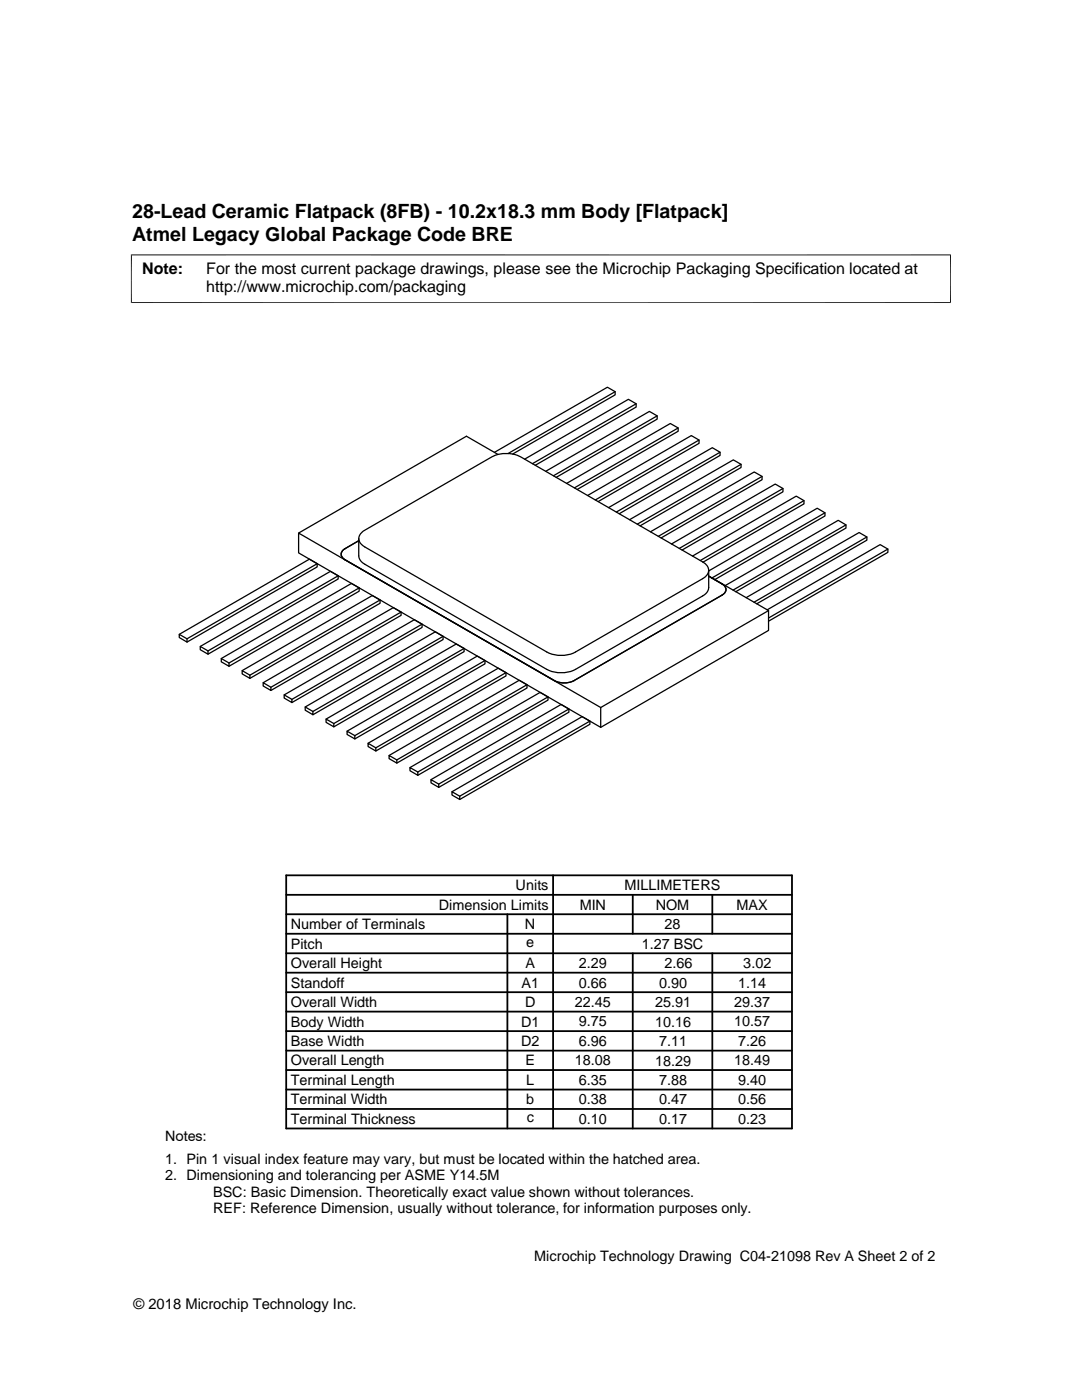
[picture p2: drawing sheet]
<svg xmlns="http://www.w3.org/2000/svg" width="216mm" height="279mm" viewBox="0 0 216 279" stroke-linecap="round" stroke-linejoin="round" font-family="sans-serif">
<defs><g id="words">
<g font-size="3.9">
<text x="26.4" y="43.5">28-Lead Ceramic Flatpack (8FB) - 10.2x18.3 mm Body [Flatpack]</text>
<text x="26.4" y="48">Atmel Legacy Global Package Code BRE</text>
</g>
<g font-size="3.2">
<text x="28.4" y="54.6">Note:</text>
<text x="41.1" y="54.6">For the most current package drawings, please see the Microchip Packaging Specification located at</text>
<text x="41.1" y="58.3">http://www.microchip.com/packaging</text>
</g>
<g font-size="2.9">
<text x="102.9" y="177.7">Units</text>
<text x="124.6" y="177.7">MILLIMETERS</text>
<text x="58" y="185.4">Number of Terminals</text>
<text x="87.6" y="181.5">Dimension Limits</text>
<text x="104.8" y="185.4">N</text>
<text x="115.7" y="181.6">MIN</text>
<text x="130.8" y="181.5">NOM</text>
<text x="132.6" y="185.4">28</text>
<text x="147" y="181.5">MAX</text>
<text x="58" y="189.3">Pitch</text>
<text x="105" y="189">e</text>
<text x="128" y="189.3">1.27 BSC</text>
<text x="58" y="193.2">Overall Height</text>
<text x="58" y="197.1">Standoff</text>
<text x="104.1" y="197.1">A1</text>
<text x="104.8" y="193.2">A</text>
<text x="115.5" y="193.2">2.29</text>
<text x="115.5" y="197.1">0.66</text>
<text x="131.5" y="197.1">0.90</text>
<text x="132.6" y="193.2">2.66</text>
<text x="147.3" y="197.1">1.14</text>
<text x="148.3" y="193.2">3.02</text>
<text x="58" y="201">Overall Width</text>
<text x="104.8" y="201">D</text>
<text x="114.7" y="201">22.45</text>
<text x="130.7" y="201">25.91</text>
<text x="146.5" y="201">29.37</text>
<text x="58" y="204.9">Body Width</text>
<text x="58" y="208.7">Base Width</text>
<text x="104" y="204.9">D1</text>
<text x="104" y="208.8">D2</text>
<text x="115.5" y="208.7">6.96</text>
<text x="115.5" y="204.9">9.75</text>
<text x="130.7" y="204.9">10.16</text>
<text x="131.5" y="208.8">7.11</text>
<text x="146.5" y="204.9">10.57</text>
<text x="147.3" y="208.7">7.26</text>
<text x="58" y="212.6">Overall Length</text>
<text x="104.8" y="212.6">E</text>
<text x="114.7" y="212.6">18.08</text>
<text x="130.7" y="212.6">18.29</text>
<text x="146.5" y="212.6">18.49</text>
<text x="58" y="220.4">Terminal Width</text>
<text x="58" y="216.5">Terminal Length</text>
<text x="105" y="216.5">L</text>
<text x="105" y="220.4">b</text>
<text x="115.5" y="216.5">6.35</text>
<text x="115.5" y="220.4">0.38</text>
<text x="131.5" y="216.5">7.88</text>
<text x="131.5" y="220.4">0.47</text>
<text x="147.3" y="216.5">9.40</text>
<text x="147.3" y="220.4">0.56</text>
<text x="32.9" y="227.6">Notes:</text>
<text x="58" y="224.3">Terminal Thickness</text>
<text x="105.1" y="224">c</text>
<text x="115.5" y="224.3">0.10</text>
<text x="131.5" y="224.3">0.17</text>
<text x="147.3" y="224.3">0.23</text>
<text x="32.9" y="232.2">1. Pin 1 visual index feature may vary, but must be located within the hatched area.</text>
<text x="32.9" y="235.5">2. Dimensioning and tolerancing per ASME Y14.5M</text>
<text x="42.5" y="238.8">BSC: Basic Dimension. Theoretically exact value shown without tolerances.</text>
<text x="42.5" y="242.2">REF: Reference Dimension, usually without tolerance, for information purposes only.</text>
<text x="106.6" y="251.7">Microchip Technology Drawing C04-21098 Rev A Sheet 2 of 2</text>
<text x="26.6" y="261.3">© 2018 Microchip Technology Inc.</text>
</g>
</g></defs>
<g fill="none" stroke="#000" stroke-width=".25">
<path d="M122.7 78.2l-21.3 12.3M98.7 90.3l22.5-13 1.5 .9v.6l-20.4 11.8M99.4 90.7l-6.3-3.6-33.5 19.3M104.7 91.6l20.7-11.9 1.5 .9v.6l-20.1 11.7M108.9 94.1l20.7-12 1.5 .9v.7l-20.1 11.6M113.1 96.5l20.7-12 1.5 .9v.7l-20.1 11.6M117.2 98.9l20.7-12 1.6 .9v.7l-20.1 11.6M126.9 80.6l-20.7 11.9M131.1 83l-20.7 12M135.3 85.4l-20.7 12M139.5 87.8l-20.7 12M143.7 90.3l-20.7 11.9"/>
<path d="M147.9 92.7l-20.7 11.9M152.1 95.1l-20.7 11.9M156.2 97.5l-20.7 12M160.4 99.9l-20.7 12M59.6 106.4l60.3 34.8v4l-60.3-34.9zM63.3 112.5l-26 15M67.5 114.9l-26 15M71.6 107.9l-2.7 1.6a1.18 1.18 0 0 0-.8 1.1 1.18 1.18 0 0 0 .8 1.1l41.8 24.1a4.3 4.3 0 0 0 3.8 0l29.6-17a1.18 1.18 0 0 0 .8-1.1 1.18 1.18 0 0 0-.8-1.2l-2.7-1.5M71.6 107.5v3.8l.3 .5 .5 .6 36.7 21.2a6.4 6.4 0 0 0 5.8 0l25.7-14.9 .5-.5 .3-.6v-3.8M71.7 117.3l-26 15M72 106.5l.8-.7 25.3-14.6a6.4 6.4 0 0 1 5.8 0l36.3 20.9a1.77 1.77 0 0 1 1.2 1.7 1.77 1.77 0 0 1-1.2 1.7l-25.3 14.6a6.3 6.3 0 0 1-5.8 0l-36.3-20.9a1.73 1.73 0 0 1-.8-2.7zM75.8 119.7l-25.9 15"/>
<path d="M121.4 101.3l20.7-12 1.6 1v.6l-20.2 11.6M125.6 103.7l20.7-11.9 1.6 .9v.6l-20.2 11.6M129.8 106.1l20.7-11.9 1.6 .9v.6l-20.2 11.7M134 108.6l20.7-12 1.5 .9v.6l-20.1 11.7M138.2 111l20.7-12 1.5 .9v.7l-20.1 11.6M141.4 115l12 6.9M141.4 113.9l21.7-12.5 1.5 .9v.7l-22 12.7M144.7 116.9l22.6-13.1 1.5 1v.6l-22 12.7M148.9 119.3l22.5-13 1.6 .9v.6l-22 12.7M164.6 102.3l-22.5 13M168.8 104.8l-22.5 13M173 107.2l-22.5 13"/>
<path d="M177.2 109.6l-23.8 13.7M35.8 126.6l1.5 .9v.6l-1.5-.9zM35.8 126.6l25.9-15 1.6 .9v.6l-26 15M40 129l1.5 .9v.7l-1.5-.9zM40 129l25.9-15 1.6 .9v.6l-26 15.1M44.2 131.4l1.5 .9v.7l-1.5-.9zM44.2 131.4l25.9-15 1.6 .9v.7l-26 15M48.3 133.8l1.6 .9v.7l-1.6-.9zM48.3 133.8l26-14.9 1.5 .8v.7l-25.9 15M52.5 136.2l1.6 1v.6l-1.6-.9zM52.5 136.2l26-14.9 1.5 .9v.6l-25.9 15M56.7 138.7l1.6 .9v.6l-1.6-.9z"/>
<path d="M56.7 138.7l26-15 1.5 .9v.6l-25.9 15M80 122.2l-25.9 15M84.2 124.6l-25.9 15M88.4 127l-26 15M92.6 129.4l-26 15M96.8 131.8l-26 15M101 134.2l-26 15M105.2 136.7l-26 15M109.3 139.1l-25.9 15M153.1 121.7l22.5-13 1.6 .9v.6l-23.8 13.8M153.4 121.9v3.9l-33.5 19.4M153.4 121.9l-33.5 19.3"/>
<path d="M60.9 141.1l1.5 .9v.6l-1.5-.9zM60.9 141.1l26-15 1.5 .9v.6l-26 15M65.1 143.5l1.5 .9v.7l-1.5-.9zM65.1 143.5l25.9-15 1.6 .9v.6l-26 15.1M69.3 145.9l1.5 .9v.7l-1.5-.9zM69.3 145.9l25.9-15 1.6 .9v.7l-26 15M73.4 148.3l1.6 .9v.7l-1.6-.9zM73.4 148.3l26-15 1.6 .9v.7l-26 15M77.6 150.8l1.6 .9v.6l-1.6-.9zM77.6 150.8l26-15 1.6 .9v.6l-26 15M81.8 153.2l1.6 .9v.6l-1.6-.9zM81.8 153.2l26-15 1.5 .9v.6l-25.9 15"/>
<path d="M86 155.6l1.5 .9v.6l-1.5-.9zM86 155.6l26-15 1.5 .9v.6l-26 15M90.2 158l1.5 .9v.7l-1.5-.9zM90.2 158l26-15 1.5 .9v.6l-26 15.1M113.5 141.5l-26 15M117.7 143.9l-26 15"/>
</g>
<path d="M26.1 50.9h163.7M26.2 50.8v9.7M189.7 50.8v9.7M26.1 60.4h163.7" fill="none" stroke="#000" stroke-width=".2"/>
<g fill="none" stroke="#000" stroke-width=".36">
<path d="M57.1 178.6h100.9M57.1 174.7h100.9v50.5h-100.9zM110.4 174.7v50.5M126.3 178.6v7.8M142.1 178.6v7.8M57.1 194.1h100.9M57.1 190.2h100.9M57.1 186.4h100.9M57.1 182.5h100.9M57.1 198h100.9M101.2 182.5v42.7M126.3 190.2v35"/>
<path d="M142.1 190.2v35M57.1 205.8h100.9M57.1 201.9h100.9M57.1 213.6h100.9M57.1 217.4h100.9M57.1 209.7h100.9M57.1 221.3h100.9"/>
</g>
<use href="#words"/>
</svg>
